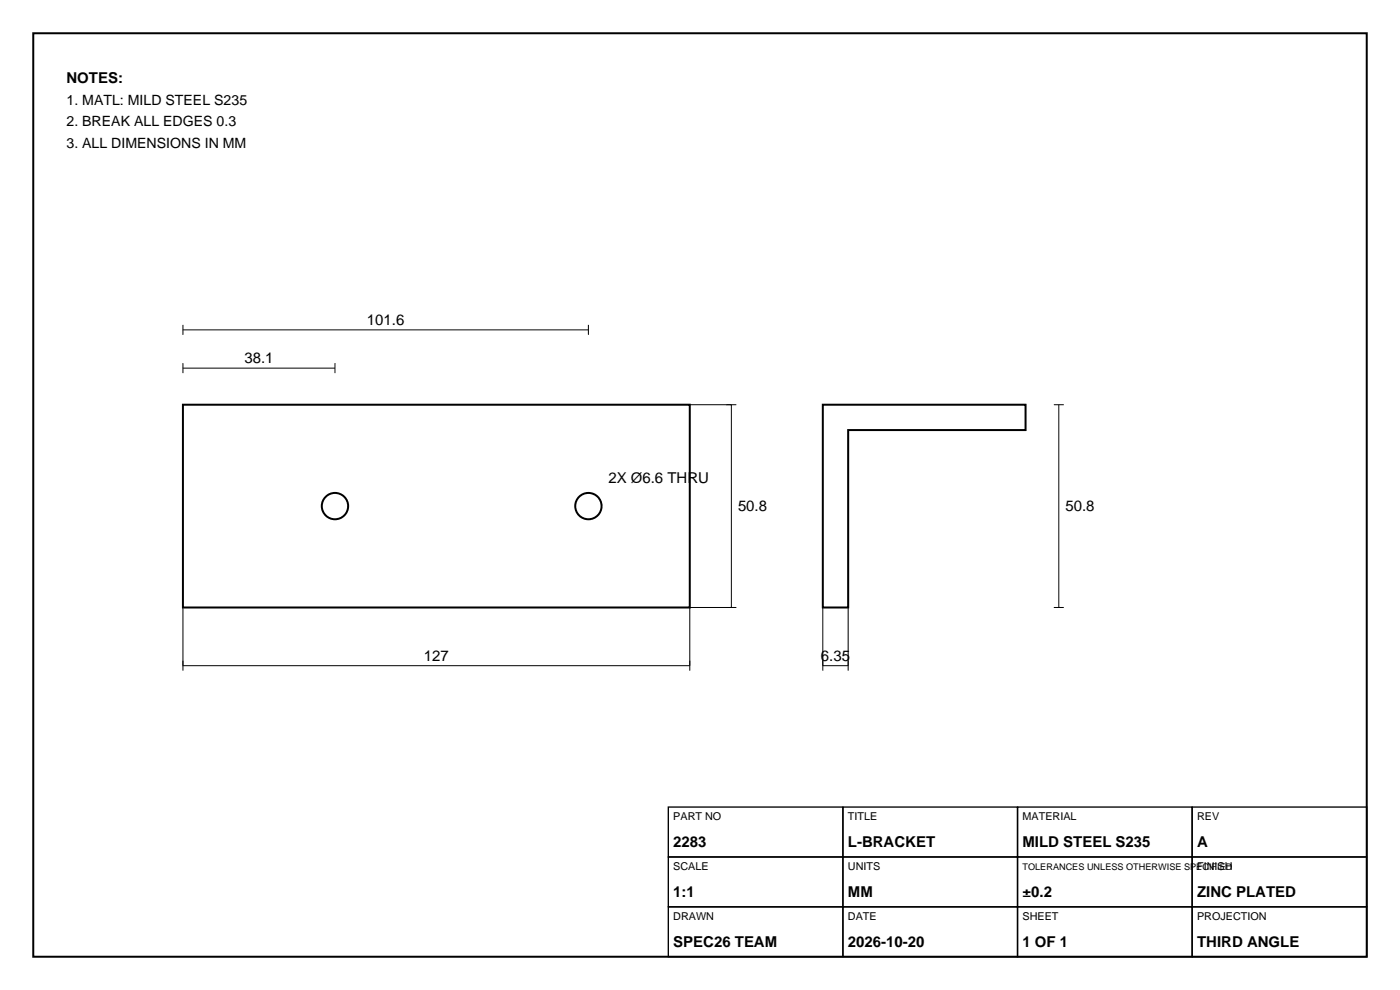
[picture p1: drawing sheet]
<svg xmlns="http://www.w3.org/2000/svg" width="297mm" height="210mm" viewBox="0 0 297 210" stroke-linecap="round" stroke-linejoin="round" font-family="sans-serif">
<defs><g id="words">
<g font-size="3.2">
<text x="14.1" y="17.6">NOTES:</text>
<text x="77.8" y="68.9">101.6</text>
<text x="51.8" y="77">38.1</text>
<text x="129.1" y="102.4">2X Ø6.6 THRU</text>
<text x="156.6" y="108.4">50.8</text>
<text x="226" y="108.4">50.8</text>
<text x="89.9" y="140.1">127</text>
<text x="174.2" y="140.1">6.35</text>
<text x="142.8" y="179.7">2283</text>
<text x="179.9" y="179.7">L-BRACKET</text>
<text x="216.9" y="179.7">MILD STEEL S235</text>
<text x="254" y="179.7">A</text>
<text x="142.8" y="190.2">1:1</text>
<text x="179.9" y="190.2">MM</text>
<text x="216.9" y="190.2">±0.2</text>
<text x="254" y="190.2">ZINC PLATED</text>
<text x="142.8" y="200.8">SPEC26 TEAM</text>
<text x="179.9" y="200.8">2026-10-20</text>
<text x="216.9" y="200.8">1 OF 1</text>
<text x="254" y="200.8">THIRD ANGLE</text>
</g>
<g font-size="3">
<text x="14.1" y="22.2">1. MATL: MILD STEEL S235</text>
<text x="14.1" y="26.8">2. BREAK ALL EDGES 0.3</text>
<text x="14.1" y="31.4">3. ALL DIMENSIONS IN MM</text>
</g>
<g font-size="2.3">
<text x="142.8" y="174">PART NO</text>
<text x="179.9" y="174">TITLE</text>
<text x="216.9" y="174">MATERIAL</text>
<text x="254" y="174">REV</text>
<text x="142.8" y="184.6">SCALE</text>
<text x="179.9" y="184.6">UNITS</text>
<text x="254" y="184.6">FINISH</text>
<text x="142.8" y="195.2">DRAWN</text>
<text x="179.9" y="195.2">DATE</text>
<text x="216.9" y="195.2">SHEET</text>
<text x="254" y="195.2">PROJECTION</text>
</g>
<text font-size="1.9" x="216.9" y="184.6">TOLERANCES UNLESS OTHERWISE SPECIFIED</text>
</g></defs>
<g fill="none" stroke="#000" stroke-width=".42">
<path d="M7.1 7.1h282.8v195.8h-282.8zM38.8 85.9h107.5v43h-107.5zM174.6 85.9h43v5.3h-37.7v37.7h-5.3z"/>
<circle cx="71.1" cy="107.4" r="2.79"/>
<circle cx="124.8" cy="107.4" r="2.79"/>
</g>
<path d="M141.8 171.2h37v10.6h-37zM178.8 171.2h37.1v10.6h-37.1zM215.9 171.2h37v10.6h-37zM252.9 171.2h37v10.6h-37zM141.8 181.8h37v10.6h-37zM141.8 192.4h37v10.5h-37zM178.8 181.8h37.1v10.6h-37.1zM178.8 192.4h37.1v10.5h-37.1zM215.9 181.8h37v10.6h-37zM215.9 192.4h37v10.5h-37zM252.9 181.8h37v10.6h-37zM252.9 192.4h37v10.5h-37z" fill="none" stroke="#000" stroke-width=".28"/>
<g fill="none" stroke="#000" stroke-width=".21">
<path d="M38.8 68.9v2.1M38.8 77v2.1M38.8 78.1h32.3M38.8 70h86M71.1 77v2.1M124.8 68.9v2.1M146.3 85.9h9.9M155.2 85.9v43M223.6 85.9h2.1M224.6 85.9v43M38.8 128.9v13.4M156.2 128.9h-9.9v13.4"/>
<path d="M174.6 128.9v13.4M179.9 128.9v13.4M223.6 128.9h2.1M38.8 141.2h107.5M174.6 141.2h5.3"/>
</g>
<use href="#words"/>
</svg>
